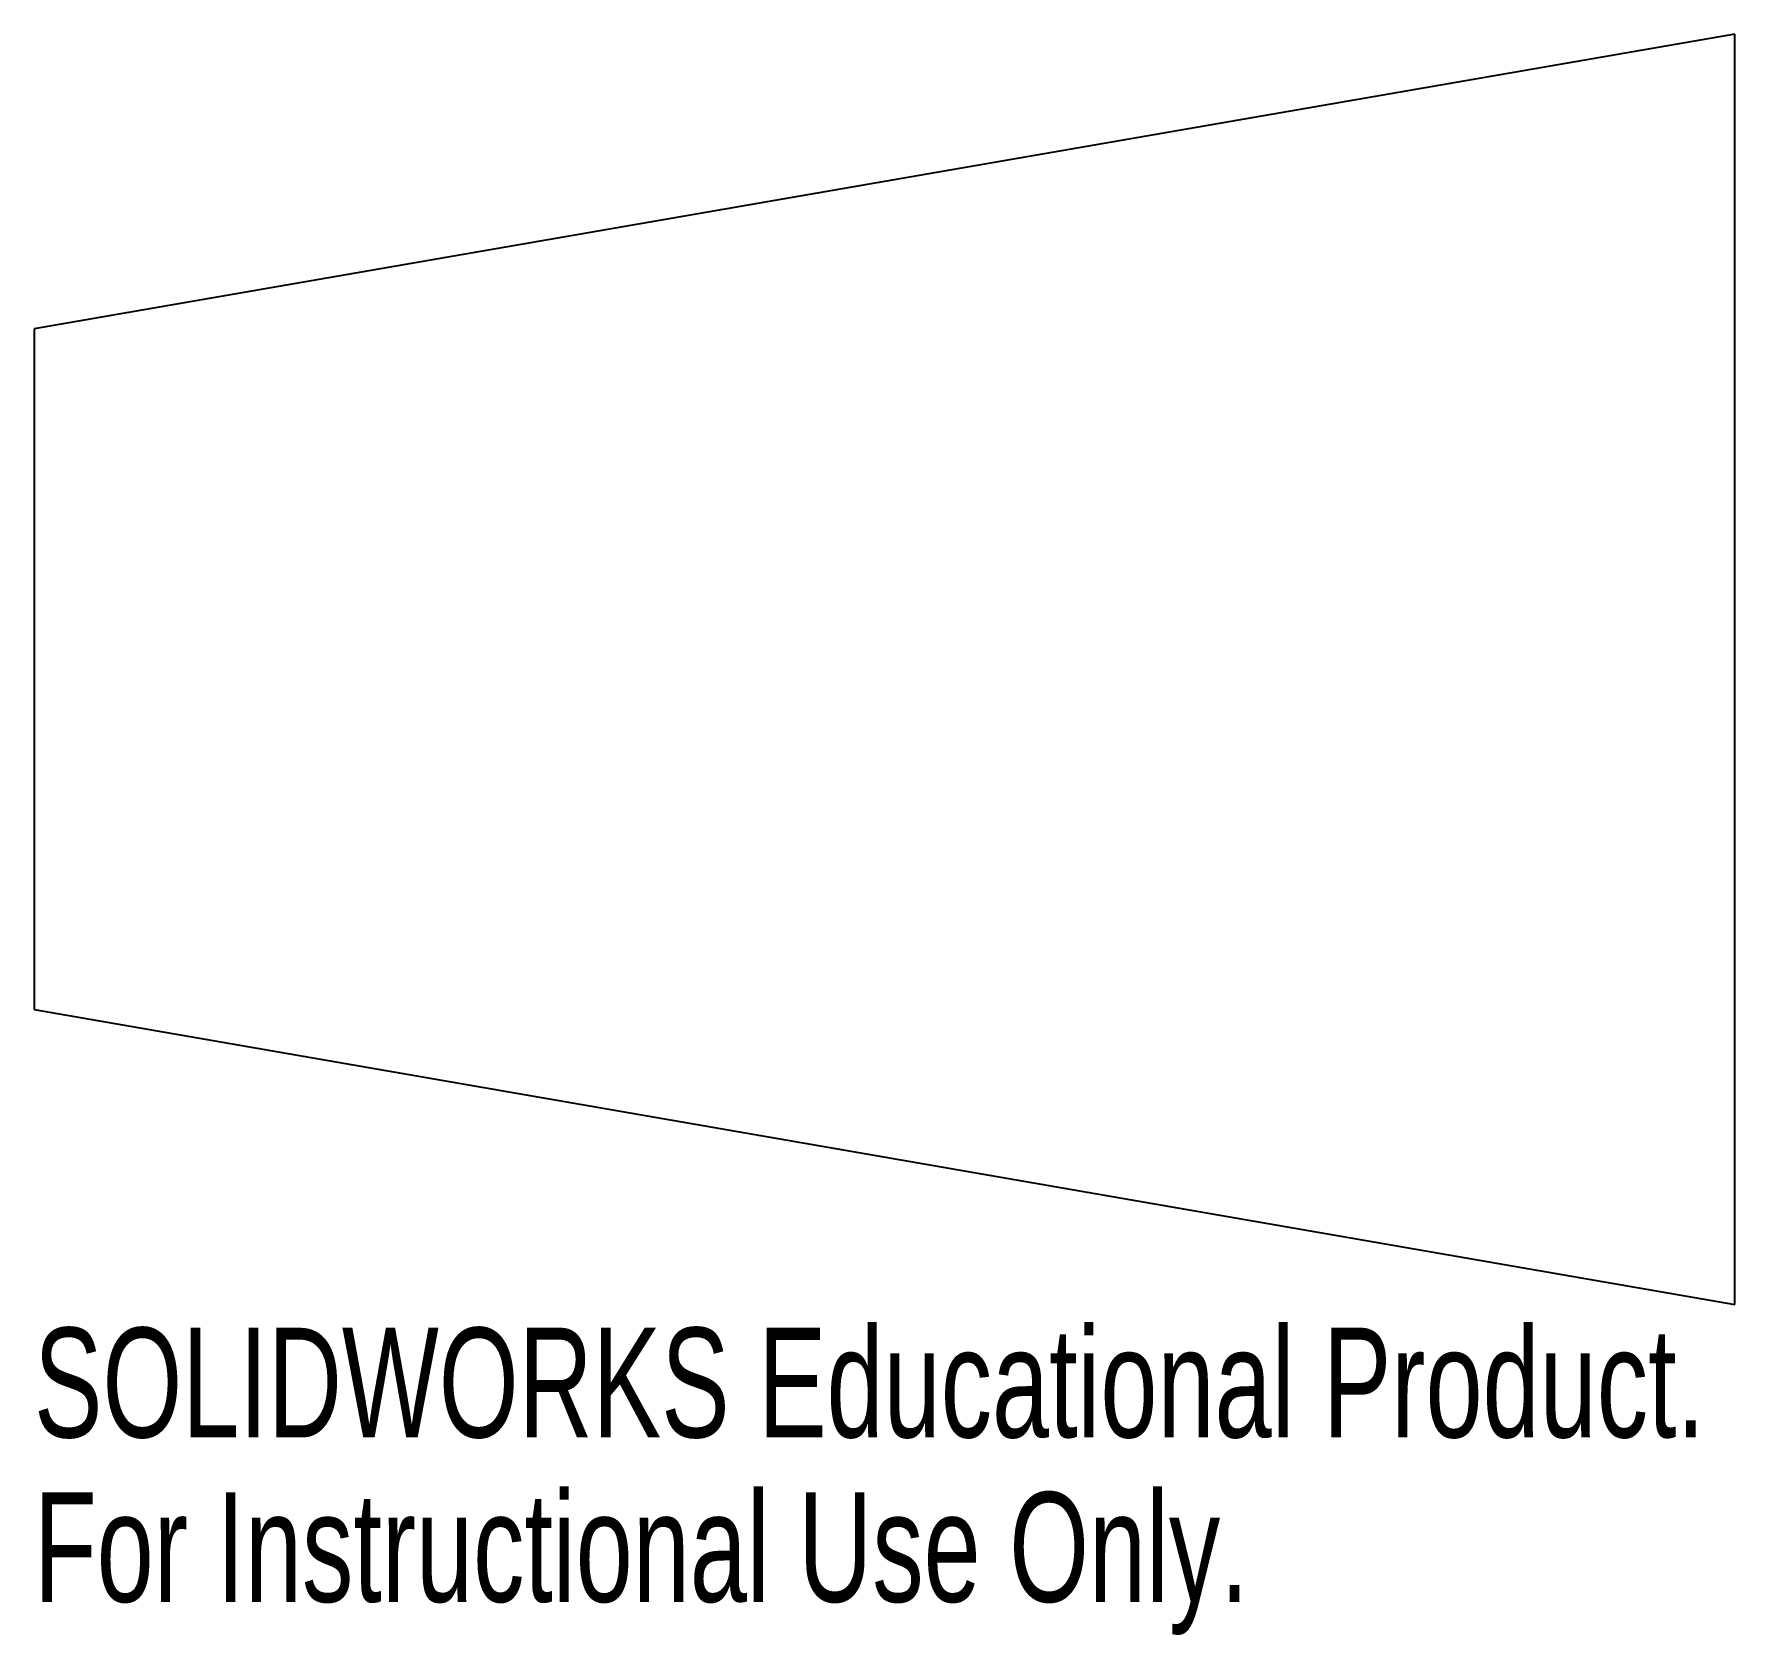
# Model space of a CAD drawing. Header units: millimetres. Extents: x -75 to 0, y -14.6 to 56.
import ezdxf

# ---------------------------------------------------------------- set-up
doc = ezdxf.new("R2010")
doc.units = ezdxf.units.MM
doc.styles.add('SLDTEXTSTYLE0', font='TXT', dxfattribs={"width": 0.7})

msp = doc.modelspace()

# ---------------------------------------------------------------- linework, layer by layer
at = {"color": 7, "linetype": 'Continuous', "lineweight": 25}
for p, q in [((0, 56), (-75, 43)), ((0, 0), (0, 56)), ((-75, 43), (-75, 13)), ((-75, 13), (0, 0))]:
    msp.add_line(p, q, dxfattribs=at)

# ---------------------------------------------------------------- texts
at = {"color": 7, "linetype": 'Continuous', "char_height": 4.83362, "attachment_point": 1, "style": 'SLDTEXTSTYLE0'}
for s, insert in [('SOLIDWORKS Educational Product.', (-75, -1.02)), ('For Instructional Use Only.', (-75, -8.27))]:
    msp.add_mtext(s, dxfattribs=dict(at, insert=insert))

doc.saveas('drawing.dxf')
